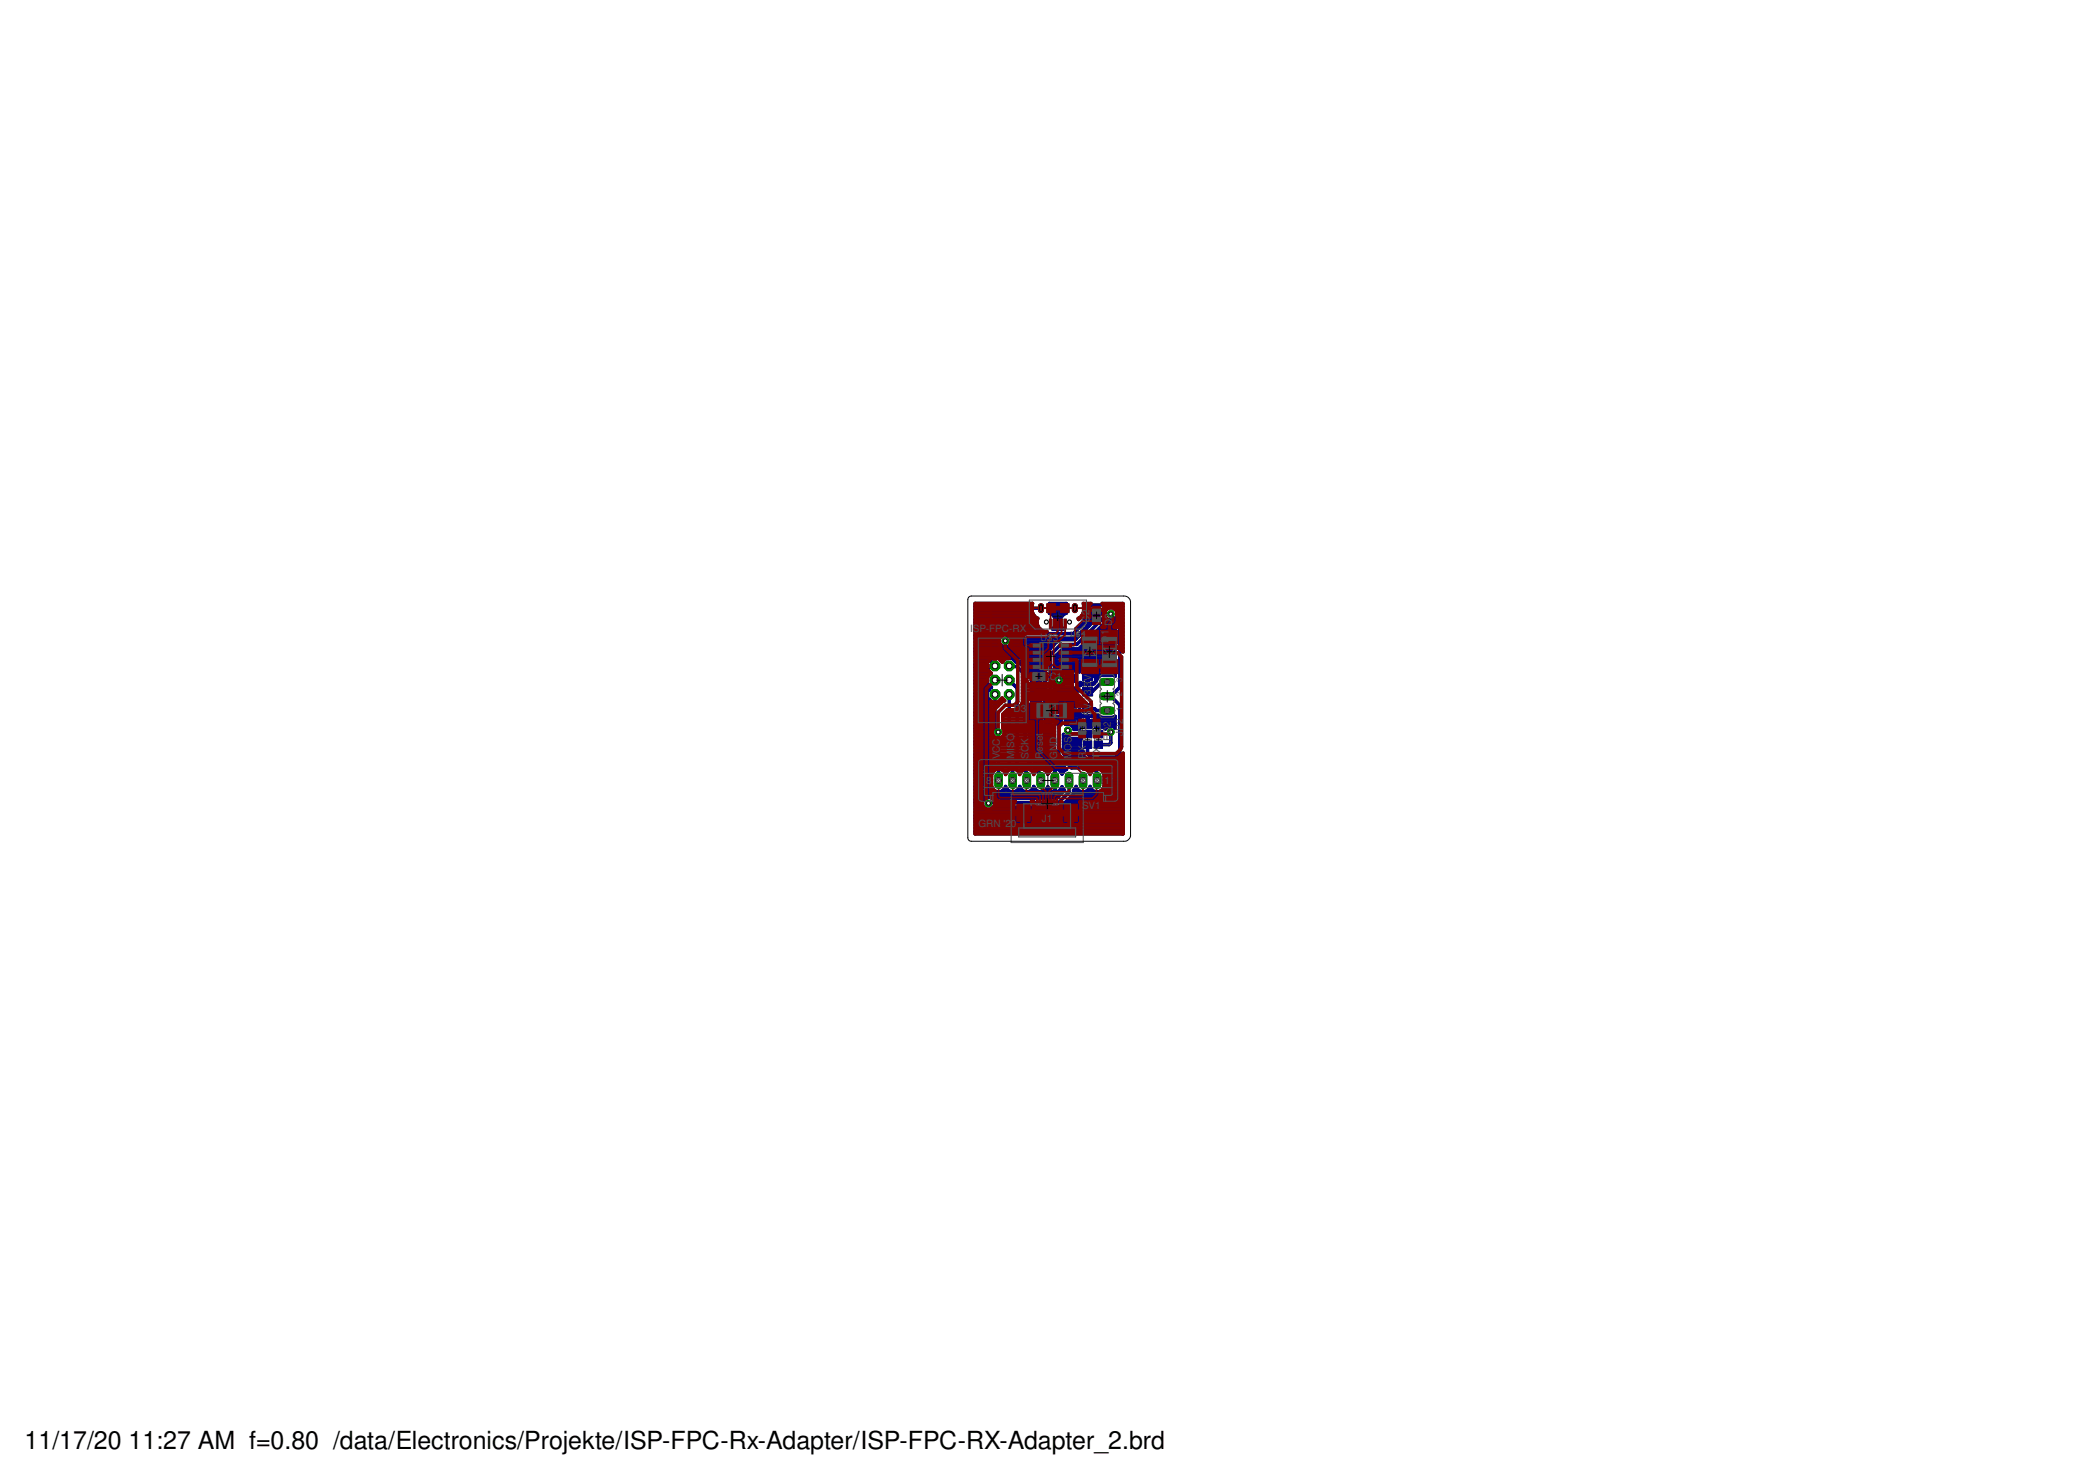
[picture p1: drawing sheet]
<svg xmlns="http://www.w3.org/2000/svg" width="297mm" height="210mm" viewBox="0 0 297 210" stroke-linecap="round" stroke-linejoin="round" font-family="sans-serif">
<defs><g id="words">
<g font-size="3.5">
<text x="3.5" y="205.4">11/17/20</text>
<text x="18.2" y="205.4">11:27 AM f=0.80 /data/Electronics/Projekte/ISP-FPC-Rx-Adapter/ISP-FPC-RX-Adapter_2.brd</text>
</g>
<g font-size="1.4" fill="#505050">
<text x="137.5" y="89.6">ISP-FPC-RX</text>
<text x="154.5" y="88.2" transform="rotate(-90 154.5 88.2)">C2</text>
<text x="157.7" y="88.7" transform="rotate(-90 157.7 88.7)">D2</text>
<text x="147.5" y="90.9">U$3</text>
<text x="157.2" y="91.1" transform="rotate(-90 157.2 91.1)">D</text>
<text x="157.2" y="90" transform="rotate(-90 157.2 90)">1</text>
<text x="143.7" y="100.9">D3</text>
<text x="148.8" y="96.4">C</text>
<text x="149.8" y="96.4">1</text>
<text x="154.7" y="101.5" transform="rotate(-90 154.7 101.5)">5V / 3.3V</text>
<text x="141.8" y="107.6" transform="rotate(-90 141.8 107.6)">V</text>
<text x="141.8" y="106.7" transform="rotate(-90 141.8 106.7)">C</text>
<text x="141.8" y="105.7" transform="rotate(-90 141.8 105.7)">C</text>
<text x="143.8" y="107.6" transform="rotate(-90 143.8 107.6)">M</text>
<text x="143.8" y="106.4" transform="rotate(-90 143.8 106.4)">I</text>
<text x="143.8" y="106" transform="rotate(-90 143.8 106)">S</text>
<text x="143.8" y="105.1" transform="rotate(-90 143.8 105.1)">O</text>
<text x="145.8" y="107.6" transform="rotate(-90 145.8 107.6)">S</text>
<text x="145.8" y="106.6" transform="rotate(-90 145.8 106.6)">C</text>
<text x="145.8" y="105.6" transform="rotate(-90 145.8 105.6)">K</text>
<text x="147.9" y="107.6" transform="rotate(-90 147.9 107.6)">R</text>
<text x="147.9" y="106.6" transform="rotate(-90 147.9 106.6)">e</text>
<text x="147.9" y="105.8" transform="rotate(-90 147.9 105.8)">s</text>
<text x="147.9" y="105.1" transform="rotate(-90 147.9 105.1)">e</text>
<text x="147.9" y="104.3" transform="rotate(-90 147.9 104.3)">t</text>
<text x="149.9" y="107.6" transform="rotate(-90 149.9 107.6)">GND</text>
<text x="151.9" y="107.6" transform="rotate(-90 151.9 107.6)">M</text>
<text x="151.9" y="106.4" transform="rotate(-90 151.9 106.4)">O</text>
<text x="151.9" y="105.3" transform="rotate(-90 151.9 105.3)">SI</text>
<text x="152.7" y="102.7" transform="rotate(-90 152.7 102.7)">L</text>
<text x="153.9" y="107.6" transform="rotate(-90 153.9 107.6)">R</text>
<text x="153.9" y="106.5" transform="rotate(-90 153.9 106.5)">X</text>
<text x="156" y="107.6" transform="rotate(-90 156 107.6)">T</text>
<text x="156" y="106.7" transform="rotate(-90 156 106.7)">X</text>
<text x="157.5" y="105.8" transform="rotate(-90 157.5 105.8)">LED2</text>
<text x="159.2" y="104.3" transform="rotate(-90 159.2 104.3)">JP2</text>
<text x="139.8" y="111.1">8</text>
<text x="156.6" y="111.1">1</text>
<text x="138.7" y="117.2">GRN '20</text>
<text x="147.7" y="116.5">J1</text>
<text x="153.4" y="114.7">SV1</text>
</g>
<g font-size="1.1" fill="#505050">
<text x="159.1" y="100.7" transform="rotate(-90 159.1 100.7)">1</text>
<text x="159.1" y="98.7" transform="rotate(-90 159.1 98.7)">2</text>
<text x="159.1" y="96.7" transform="rotate(-90 159.1 96.7)">3</text>
</g>
</g></defs>
<path d="M148.6 97.9h1.6M149.4 97.1v1.6M153.7 96.9h1M154.2 96.4v1M149 102h.8M149.4 101.6v.8M153.7 101.5h1M153.9 104.8h.6M154.2 101v.9M154.2 104.5v.6M155.4 104.8h.7M155.7 104.4v.7" fill="none" stroke="#000" stroke-width=".14"/>
<path d="M148 95.4h2.8v5h-2.8zM153.6 96.1v1.6M154.8 96.1v1.6M149.1 102.5h.6M149.1 101.5h.6M153.6 100.7v1.6M153.7 104.5v.6M154.7 104.5v.6M154.8 100.7v1.6M155.2 104.5v.6M156.2 104.5v.6" fill="none" stroke="#505050" stroke-width=".14"/>
<g fill="#505050" stroke="#505050" stroke-width=".14">
<path d="M153.6 105.1h1.1v.5h-1.1z"/>
<path d="M153.6 103.9h1.1v.5h-1.1z"/>
<path d="M146.7 96.7h1.3v2.4h-1.3z"/>
<path d="M150.8 95.8h1.2v.6h-1.2z"/>
<path d="M150.8 99.5h1.2v.6h-1.2z"/>
<path d="M150.8 97.6h1.2v.6h-1.2z"/>
<path d="M153.5 100.1h1.4v.6h-1.4z"/>
<path d="M153.5 102.2h1.4v.6h-1.4z"/>
<path d="M149.7 101.4h.5v1.1h-.5z"/>
<path d="M148.5 101.4h.6v1.1h-.6z"/>
<path d="M155.2 105.1h1.1v.5h-1.1z"/>
<path d="M155.2 103.9h1.1v.5h-1.1z"/>
<path d="M153.5 97.7h1.4v.6h-1.4z"/>
<path d="M153.5 95.5h1.4v.6h-1.4z"/>
</g>
<g fill="#000080" stroke="#000080" stroke-width=".14">
<path d="M152.1 85.7a.36 .36 0 0 1 .4-.1 .36 .36 0 0 1 .3 .3v.6a.36 .36 0 0 1-.4 .3 .36 .36 0 0 1-.4-.3z" fill-rule="evenodd"/>
<path d="M147.3 85.7a.36 .36 0 0 1 .4-.1 .36 .36 0 0 1 .3 .3v.6a.36 .36 0 0 1-.4 .3 .36 .36 0 0 1-.4-.3z" fill-rule="evenodd"/>
</g>
<g fill="#000080" stroke="#000080" stroke-width=".14">
<path d="M153.6 103.5h1.2v1h-1.2z"/>
<path d="M153.6 105h1.2v1.1h-1.2z"/>
<path d="M151.1 95.5h1.6v1.2h-1.6z"/>
<path d="M151.1 97.3h1.6v1.2h-1.6z"/>
<path d="M151.1 99.2h1.6v1.2h-1.6z"/>
<path d="M146.1 96.4h1.6v3h-1.6z"/>
<path d="M153.5 99.7h1.4v1.3h-1.4z"/>
<path d="M153.5 102h1.4v1.2h-1.4z"/>
<path d="M148.1 101.4h1.1v1.2h-1.1z"/>
<path d="M149.6 101.4h1.1v1.2h-1.1z"/>
<path d="M155.1 103.5h1.2v1h-1.2z"/>
<path d="M155.1 105h1.2v1.1h-1.2z"/>
<path d="M153.5 97.4h1.4v1.3h-1.4z"/>
<path d="M153.5 95.2h1.4v1.2h-1.4z"/>
</g>
<g fill="none" stroke="#000080" stroke-width=".51">
<path d="M138.3 86.4h8M138.3 95.1h1.9M138.3 96.9h1.7M138.3 99.6h2.1M138.3 99.2h2M138.3 98.7h1.7M138.3 98.3h1.7M138.3 97.8h1.9M138.3 97.3h2.2M138.3 96.4h1.7M138.3 96h1.7M138.3 95.5h2.1"/>
<path d="M138.3 94.6h1.7M138.3 94.1h1.7M138.3 93.7h1.9M138.3 93.2h9.9M138.3 92.8h9.9M138.3 92.3h10.2M138.3 91.9h10.6M138.3 91.4h3.6M138.3 91h3.4M138.3 90.5h3.4M138.3 90.1h3.8M138.3 89.6h4.3"/>
<path d="M138.3 88.7h8.8M138.3 88.2h8.7M138.3 87.8h8.8M138.3 87.3h8.4M138.3 86.9h8.1M138.3 86h8M140 94.4h1.1M140 95.9l.5-.5-.5-.6v-.9l.6-.6h.9l.6 .5 .5-.5h1l.5 .5 .4 .1 1.4 1.4 .1 .7h1.8l.3 .2v3.4M140 95.9v1l.6 .5-.6 .6v.9l.4 .4v4.1l.3 .4v.3l.2 .3v4.8l-.3 .6v1.6a1.03 1.03 0 0 0 1 .8 1.03 1.03 0 0 0 1-.7 1.04 1.04 0 0 0 1 .7 1.04 1.04 0 0 0 1-.7 1.02 1.02 0 0 0 1 .7 1.02 1.02 0 0 0 1-.7 1.02 1.02 0 0 0 .9 .7 1.02 1.02 0 0 0 1-.7l.3 .4M140.5 94.4l-.7 .6v16.5l1.2 1.1h8.1l.5-.5M141.1 98.4v4.9l.5 .5v6.8M141.1 94.1h.1"/>
<path d="M141.1 93.7h.1M142 93.7h.3M142.2 90h.1M142.2 90l-.5 .5v.7l.5 .5h.7l.5-.5v-.6l.2-.2h8.7h.2l1.7-1.8 .1-.2v-1.4l.7-.6h1.8l-4.4 4.3h-2.1l-.3 .1-1.7 1.7-.1 .2v8.3h-2.2M142.5 90.8v-.2l.8-.8h8.9l1.5-1.5v-1.5l1-1.1h3.3l.8 .8v10.9l-1.3 1.3M143.1 98.4v10.4l.5 .5v1.3M143.1 96.4l1.1 1.1v10.7l1.4 1.3v1.1M143.1 94.4l.1 .1h1l1.1 1.1v11.9l2.3 2.2v.9M143.1 91.4h6.3M143.2 89.2l-.3 .1-.7 .7M143.4 91h6.4M143.5 90.5h9.1"/>
<path d="M143.9 93.7h4.3M144.8 94.1h3.4M145.2 94.6h3M145.7 95.1h2.5M146 96h2.2M146 95.5h2.2M146.5 87.2l-.2-.5 .1-1.2h-8.1v32.7h20.9v-10.9l-.8 .7h-3.8l-.3-.1-.7-.7v-.7h-.2l-.2-.3v-1.5h-1.4l-.5-.3h-.2l-.3-.3v2.7l1.4 1.4h2.9l.2 .1 1.1 1.1 .2 .4v1.6a1.03 1.03 0 0 1-1 .8 1.03 1.03 0 0 1-1-.7 1.02 1.02 0 0 1-1 .7 1.02 1.02 0 0 1-1-.7l-.4 .5-.1 .6-1.5 1.5-.4 .3h-9.4l-.3 .3h-.7l-.5-.5M146.5 87.2h.1M146.5 87.2l.4 .3M146.9 87.5l.2 .2a1.21 1.21 0 0 0 .4 1.5h-9.2M146.9 87.5h.1M147.6 86.2h-4.7l-2.4 2.3v5.3l.6 .6v-1.1"/>
<path d="M148.1 99.6l-.3 .2h-1.8v7.4l1.8 1.8M148.1 96.9h.1M148.1 99.6h.1M148.1 99.2h.1M148.1 98.7h.1M148.1 98.3h.1M148.1 97.8h.1M148.1 97.3h.1M148.1 96.4h.1M148.8 85.5h2.4v1.4a1.32 1.32 0 0 0-.5 2.3h-1.5a1.31 1.31 0 0 0-.4-2.3l.1-.2zM148.8 86.9h2.4M148.9 86.4h2.2"/>
<path d="M148.9 86h2.2M149.4 87.3h1.2M149.5 95.1h3.6M149.5 96.9h1.2M149.5 99.6h1.2M149.5 99.2h1.2M149.5 98.7h1.2M149.5 98.3h1.2M149.5 97.8h1.2M149.5 97.3h1.2M149.5 96.4h1.1M149.5 96h1.1"/>
<path d="M149.5 95.5h1.1M149.5 94.6h8.6M149.5 94.1h8.6M149.5 93.7h8.6M149.5 93.2h8.6M149.6 88.7h.8M149.6 87.8h.7M149.7 88.2h.6M149.9 92.8h8.2M150.3 92.3h7.8M150.7 96.9l.1 .2-.1 .1v1.5M150.7 98.7l.1 .1-.1 .2v1.5"/>
<path d="M151 95.1l-.3 .3-.1 .7h1.4v-1M151.8 95.1v1.1h-1.2l.1 .7M151.8 96h.2M151.8 95.5h.2M151.9 99.8h2.1l.2 .1v.5l.1 .1h.9l.3 .2h1.5M151.9 96.1h-1.5l-.2 .3M152.8 95.1l.2 .1 .2-.4 .9-.1v1h1.3l-.1-.8-.3-.2h-.7v2.2M152.8 90.1h.2M153.1 91.9l-.3 .1h-2.1l-1.2 1.1v7.9h3.6M153.1 91.9l4-4.1 .8 .1 .2-.3v8.2M153.1 91.9h5M153.1 97.2h.1"/>
<path d="M153.1 96.9l-.1 .2 .1 .1M153.1 96.9v-.2l.3 .2M153.1 96.9h2M153.3 89.6h.2M153.5 91.4h4.6M153.8 89.2h.1M154 91h4.1M154.1 95.1h.2M154.1 96.4h.2M154.1 96h.2M154.1 95.5h.2M154.2 88.7h.2"/>
<path d="M154.3 88.2h.6M154.3 87.8h1M154.3 87.3h1.5M154.4 90.5h3.7M154.5 86.9h1.7M154.9 90.1h3.2M155 96.9l.2-.1-.2 .2h-1.7l-.2 .2M155.3 89.6h2.8M155.4 95.1h2.7M155.4 96.4h.1M155.4 96h.3M155.4 95.5h2.7"/>
<path d="M155.8 89.2h2.3M156.2 88.7h1.9M156.7 88.2h1.4M157 98.7h.5M157 96.6h-.8l-1.3 1.4-3-.1M157.5 98.7l1.3 1.2v6.9l-.5 .5h-3.6l-.5-.5v-1.3M157.5 87h-.5l-4.3 4.3h-2.3l-1.5 1.6v8.8l-.3 .3M157.9 87.8h.2M158.1 95.8l-.3-.1h-1.6a.96 .96 0 0 0-.8 .8l-.1 .2 .1-.8h-1.3v1M138.3 107.4h2.6M138.3 101h2.1M138.3 117.8h20.9"/>
<path d="M138.3 117.4h20.9M138.3 116.9h20.9M138.3 116.5h20.9M138.3 116h20.9M138.3 115.5h20.9M138.3 115.1h20.9M138.3 114.6h1.4M138.3 114.2h1M138.3 113.7h1M138.3 113.3h1.2M138.3 112.8h11.8M138.3 112.4h12.3"/>
<path d="M138.3 111.9h2.5M138.3 111.5h2.3M138.3 111h2.3M138.3 110.6h2.3M138.3 110.1h2.3M138.3 109.6h2.3M138.3 109.2h2.6M138.3 108.7h2.6M138.3 108.3h2.6M138.3 107.8h2.6M138.3 106.9h2.6M138.3 106.4h2.6"/>
<path d="M138.3 106h2.6M138.3 105.5h2.6M138.3 105.1h2.6M138.3 104.6h2.6M138.3 104.2h2.4M138.3 103.7h2.3M138.3 103.3h2.1M138.3 102.8h2.1M138.3 102.3h2.1M138.3 101.9h2.1M138.3 101.4h2.1M138.3 100.5h2.1"/>
<path d="M138.3 100.1h2.1M140.6 114.6h18.6M142.3 111.9h.5M144.3 111.9h.5M146 106.9h3.5M146 106.4h3.5M146 106h3.5M146 105.5h3.5M146 105.1h3.5M146 104.6h3.5M146 104.2h3.5M146 103.7h3.5"/>
<path d="M146 103.3h3.5M146 102.8h1.8M146 102.3h1.7M146 101.9h1.7M146 101.4h1.7M146 100.5h2.2M146 100.1h2.2M146.1 107.4h3.5M146.3 111.9h.5M146.6 107.8h3.4M147 108.3h3.4M147.5 108.7h3.4"/>
<path d="M147.8 109h.1M147.9 101l-.2 .2v1.5l.2 .3h1.4l.1-.1 .1 .1v4.2l.1 .2 1.6 1.7-.5 .3-.1 .3a1.05 1.05 0 0 0-1-.8 1.05 1.05 0 0 0-1.1 .8l-.1-.3-.3-.3-.3-.1M148.2 109.2h.7M148.3 111.9h.5M148.5 109.6h.1M148.8 111.9a1.07 1.07 0 0 0 1.6 0M149.5 100.5h1.2M149.5 100.1h1.2M149.6 108.9v3.4M149.6 110.6h.1M149.6 111.9h.1M149.6 111.5h.1"/>
<path d="M149.6 111h.1M149.6 110.1h.1M149.6 109.6h.1M149.6 109.2h.1M150.1 102v5.1l1.8 1.7h3.1l.5 .5v1.2l.1 .1M150.2 109.2h.8M150.4 111.9l.2-.4 .3 .5M150.4 111.9h.4M150.6 109.6h.1M150.6 114.2h8.6M150.7 100.5l.2 .3h2l.2-.2v.6l.2 .2h1.8l.1-.1 .5 .1 .5 .3h1.6l.3-.2M150.8 106.4h2.6"/>
<path d="M150.8 106h2.4M150.8 105.5h2.4M150.8 105.1h2.4M150.8 104.6h.9M150.8 104.2h.1M150.8 101l.3 .2v1.5h.7l.5 .4v.3h.8l-.1-.7h1.1v-1.2h-.8l-.3 .4M150.9 112h.1M150.9 112l-1.1 1.1h-9.2l-.1-.1h-.7l-.5 .5v.7M150.9 106.9h2.7M151 113.7h8.2M151.1 102.3h1.9M151.1 101.9h1.9"/>
<path d="M151.1 101.4h4.7M151.4 107.4h2.4M151.4 103.5l.5 .5h2.3M151.5 113.3h7.7M151.6 110.6v1.7l-1.5 1.4h-9.8l-.2 .2M151.8 107.8h2.5M151.9 102.8h1.1M152 112.8h7.2M152.2 112.4h7M152.3 103.3h.7M152.3 111.9h.5M153 101.9v.6h2.4v-.6"/>
<path d="M154.1 102.3h.2M154.1 101.9h.2M154.3 111.9h.5M155.3 108.3h3.9M155.4 102.8h2.7M155.4 102.3h2.7M155.4 101.9h2.7M155.7 103.7h.1M155.7 103.3h.1M155.8 108.7h3.4M156.2 109.2h3M156.3 111.9h2.9"/>
<path d="M156.5 109.6h2.7M156.6 111.5h2.6M156.6 111h2.6M156.6 110.6h2.6M156.6 110.1h2.6M156.7 103.3h.1M157.5 103.8v1.5l-.3 .2h-1.5M158.1 101.5v1.7l-.2-.3h-.8l-.4 .4-.2-.2h-.8v.9v-.9h-.3v-.4h-1.1v-1.2h.8l.3 .4M158.1 101.5v.1M158.7 107.8h.5M158.8 107.7h.1M159.1 107.4h.1"/>
</g>
<path d="M147.6 86.2h4.8M149 86.2h.1" fill="none" stroke="#000080" stroke-width=".25"/>
<circle cx="143.1" cy="98.4" r=".73" fill="#008000" stroke="#008000" stroke-width=".14"/>
<circle cx="143.1" cy="98.4" r=".4" fill="#fff" stroke="#000" stroke-width=".14"/>
<circle cx="141.1" cy="98.4" r=".73" fill="#008000" stroke="#008000" stroke-width=".14"/>
<circle cx="141.1" cy="98.4" r=".4" fill="#fff" stroke="#000" stroke-width=".14"/>
<circle cx="143.1" cy="96.4" r=".73" fill="#008000" stroke="#008000" stroke-width=".14"/>
<circle cx="143.1" cy="96.4" r=".4" fill="#fff" stroke="#000" stroke-width=".14"/>
<circle cx="141.1" cy="96.4" r=".73" fill="#008000" stroke="#008000" stroke-width=".14"/>
<circle cx="141.1" cy="96.4" r=".4" fill="#fff" stroke="#000" stroke-width=".14"/>
<circle cx="143.1" cy="94.4" r=".73" fill="#008000" stroke="#008000" stroke-width=".14"/>
<circle cx="143.1" cy="94.4" r=".4" fill="#fff" stroke="#000" stroke-width=".14"/>
<circle cx="141.1" cy="94.4" r=".73" fill="#008000" stroke="#008000" stroke-width=".14"/>
<circle cx="141.1" cy="94.4" r=".4" fill="#fff" stroke="#000" stroke-width=".14"/>
<path d="M141.6 110v1.2" fill="none" stroke="#008000" stroke-width="1.2"/>
<circle cx="141.6" cy="110.6" r=".4" fill="#fff" stroke="#000" stroke-width=".14"/>
<path d="M143.6 110v1.2" fill="none" stroke="#008000" stroke-width="1.2"/>
<circle cx="143.6" cy="110.6" r=".4" fill="#fff" stroke="#000" stroke-width=".14"/>
<path d="M151.6 110v1.2" fill="none" stroke="#008000" stroke-width="1.2"/>
<circle cx="151.6" cy="110.6" r=".4" fill="#fff" stroke="#000" stroke-width=".14"/>
<path d="M145.6 110v1.2" fill="none" stroke="#008000" stroke-width="1.2"/>
<circle cx="145.6" cy="110.6" r=".4" fill="#fff" stroke="#000" stroke-width=".14"/>
<path d="M147.6 110v1.2" fill="none" stroke="#008000" stroke-width="1.2"/>
<circle cx="147.6" cy="110.6" r=".4" fill="#fff" stroke="#000" stroke-width=".14"/>
<path d="M149.6 110v1.2" fill="none" stroke="#008000" stroke-width="1.2"/>
<circle cx="149.6" cy="110.6" r=".4" fill="#fff" stroke="#000" stroke-width=".14"/>
<path d="M153.6 110v1.2" fill="none" stroke="#008000" stroke-width="1.2"/>
<circle cx="153.6" cy="110.6" r=".4" fill="#fff" stroke="#000" stroke-width=".14"/>
<path d="M155.6 110v1.2" fill="none" stroke="#008000" stroke-width="1.2"/>
<circle cx="155.6" cy="110.6" r=".4" fill="#fff" stroke="#000" stroke-width=".14"/>
<path d="M156.4 100.7h1.2" fill="none" stroke="#008000" stroke-width="1.1"/>
<circle cx="157" cy="100.7" r=".36" fill="#fff" stroke="#000" stroke-width=".14"/>
<path d="M156.4 98.7h1.2" fill="none" stroke="#008000" stroke-width="1.1"/>
<circle cx="157" cy="98.7" r=".36" fill="#fff" stroke="#000" stroke-width=".14"/>
<path d="M156.4 96.6h1.2" fill="none" stroke="#008000" stroke-width="1.1"/>
<circle cx="157" cy="96.6" r=".36" fill="#fff" stroke="#000" stroke-width=".14"/>
<circle cx="141.5" cy="103.8" r=".48" fill="#008000" stroke="#008000" stroke-width=".14"/>
<circle cx="141.5" cy="103.8" r=".28" fill="#fff" stroke="#000" stroke-width=".14"/>
<circle cx="142.5" cy="90.8" r=".48" fill="#008000" stroke="#008000" stroke-width=".14"/>
<circle cx="142.5" cy="90.8" r=".28" fill="#fff" stroke="#000" stroke-width=".14"/>
<circle cx="140.1" cy="113.9" r=".48" fill="#008000" stroke="#008000" stroke-width=".14"/>
<circle cx="140.1" cy="113.9" r=".28" fill="#fff" stroke="#000" stroke-width=".14"/>
<circle cx="150.2" cy="96.4" r=".48" fill="#008000" stroke="#008000" stroke-width=".14"/>
<circle cx="150.2" cy="96.4" r=".28" fill="#fff" stroke="#000" stroke-width=".14"/>
<circle cx="157.5" cy="87" r=".48" fill="#008000" stroke="#008000" stroke-width=".14"/>
<circle cx="157.5" cy="87" r=".28" fill="#fff" stroke="#000" stroke-width=".14"/>
<circle cx="151.4" cy="103.5" r=".48" fill="#008000" stroke="#008000" stroke-width=".14"/>
<circle cx="151.4" cy="103.5" r=".28" fill="#fff" stroke="#000" stroke-width=".14"/>
<circle cx="157.5" cy="103.8" r=".48" fill="#008000" stroke="#008000" stroke-width=".14"/>
<circle cx="157.5" cy="103.8" r=".28" fill="#fff" stroke="#000" stroke-width=".14"/>
<g fill="#800000" stroke="#800000" stroke-width=".14">
<path d="M146 92.3h1.8v.4h-1.8z"/>
<path d="M150.2 92.3h1.8v.4h-1.8z"/>
<path d="M146 91.2h1.8v.5h-1.8z"/>
<path d="M146 93.3h1.8v.4h-1.8z"/>
<path d="M146 94.3h1.8v.5h-1.8z"/>
<path d="M150.2 91.2h1.8v.5h-1.8z"/>
<path d="M150.2 93.3h1.8v.4h-1.8z"/>
<path d="M150.2 94.3h1.8v.5h-1.8z"/>
<path d="M149.8 87.7h.4v1.4h-.4z"/>
<path d="M149.3 87.7h.3v1.4h-.3z"/>
<path d="M150.3 87.7h.4v1.4h-.4z"/>
<path d="M150.9 87.7h.3v1.4h-.3z"/>
<path d="M148.8 87.7h.3v1.4h-.3z"/>
<path d="M150.3 85.6h1.3v1.2h-1.3z"/>
<path d="M148.4 85.6h1.3v1.2h-1.3z"/>
<path d="M153.3 89.3h2.4v2h-2.4z"/>
<path d="M153.3 93.5h2.4v2h-2.4z"/>
<path d="M147.5 95.3h1.1v1.2h-1.1z"/>
<path d="M146 95.3h1.1v1.2h-1.1z"/>
<path d="M154.9 87.4h1.2v1.1h-1.2z"/>
<path d="M154.9 85.9h1.2v1.1h-1.2z"/>
<path d="M156.1 93.5h2.4v2h-2.4z"/>
<path d="M156.1 89.3h2.4v2h-2.4z"/>
<path d="M146 99.5h2v2.4h-2z"/>
<path d="M150.2 99.5h2v2.4h-2z"/>
<path d="M153 101.9h.9v1h-.9z"/>
<path d="M153 103.6h.9v1h-.9z"/>
<path d="M155 103.6h1v1h-1z"/>
<path d="M155 101.9h1v1h-1z"/>
<path d="M146.9 113.3h.3v.7h-.3z"/>
<path d="M147.3 113.3h.3v.7h-.3z"/>
<path d="M147.7 113.3h.3v.7h-.3z"/>
<path d="M148.1 113.3h.3v.7h-.3z"/>
<path d="M148.5 113.3h.3v.7h-.3z"/>
<path d="M148.9 113.3h.3v.7h-.3z"/>
<path d="M149.4 113.3h.2v.7h-.2z"/>
<path d="M149.7 113.3h.3v.7h-.3z"/>
<path d="M144.2 114h1.9v2.4h-1.9z"/>
<path d="M150.9 114h1.9v2.4h-1.9z"/>
</g>
<g fill="#800000" stroke="#800000" stroke-width=".14">
<path d="M152.1 85.7a.36 .36 0 0 1 .4-.1 .36 .36 0 0 1 .3 .3v.6a.36 .36 0 0 1-.4 .3 .36 .36 0 0 1-.4-.3z" fill-rule="evenodd"/>
<path d="M147.3 85.7a.36 .36 0 0 1 .4-.1 .36 .36 0 0 1 .3 .3v.6a.36 .36 0 0 1-.4 .3 .36 .36 0 0 1-.4-.3z" fill-rule="evenodd"/>
</g>
<g fill="none" stroke="#800000" stroke-width=".25">
<path d="M149 86.2l-8.5 .1v6.1l.5 .5v1.5M149 86.2h.1M149 86.2l-.1 .1v2.1M149.4 94.1l.4 .4h1.3M149.4 94.1l-.5 .5v1l-.3 .3h-.5M150 88.4v1.1l-.4 .3h-.7l-.5 .5h-2.8l-.3 .3v.7l.2 .2h1.4M150.5 88.4v1.3l-.6 .6h-.8l-.5 .5v1l-.6 .7h-1.1M151 86.2h4.2l.3 .3M151 88.4v1.5l-.8 .9h-.6l-.2 .3v3M154.5 90.3l.2 .2M155.5 88h-2.1l-1 1v2.3l-.1 .2h-1.2M141.6 110.6v2.2l.2 .3h5.2l.1 .1v.5"/>
<path d="M143.6 110.6v1.9l.1 .1h3.6l.2 .3v.8M145.6 110.6l-.1 1.5 .1 .1h2l.3 .3v1.2M147 100.7v5.5l2.6 2.6h3.1l.7 .8v.9l.2 .1M147.6 110.6v1.1l.1 .1h.3l.3 .3v1.6M147.6 110.6h.1M149.6 110.6v1l-.4 .1-.5 .5v1.5M151.2 100.7l-.2 1h-1.1l-.3-.2M151.6 110.6v1.4l-.2 .2h-2.1l-.2 .2v1.3M153.5 110.6v2l-.1 .1h-3.7l-.2 .3v.7M153.6 110.6h-.1M155.6 110.6l-.1 .1v1.8l-.6 .7h-5v.5"/>
</g>
<g fill="none" stroke="#800000" stroke-width=".51">
<path d="M138.3 95.1h1.9M138.3 99.6h.9M138.3 99.2h.9M138.3 98.7h.9M138.3 98.3h.9M138.3 97.8h.9M138.3 97.3h1M138.3 96.9h1.4M138.3 96.4h1.7M138.3 96h1.7M138.3 95.5h2.1M138.3 94.6h1.7"/>
<path d="M138.3 94.1h1.7M138.3 93.7h1.9M138.3 93.2h4.7M138.3 92.8h4.3M138.3 92.3h3.8M138.3 91.9h3.6M138.3 91.4h3.6M138.3 91h3.4M138.3 90.5h3.4M138.3 90.1h3.8M138.3 89.6h10M138.3 89.2h9.1"/>
<path d="M138.3 88.7h8.8M138.3 88.2h8.7M138.3 87.8h8.8M138.3 87.3h8.4M138.3 86.9h8.1M138.3 86.4h8M138.3 86h8M140 94.4h1.1M140 95.9v.7l-.7 .7-.1 .2v16.2l.1 .2M140.5 99.6h1.5M141.1 96.4l-1.3 1.2v16l.3 .3M141.1 93.3v1.1"/>
<path d="M141.1 94.1h.1M141.1 93.7h.1M141.9 99.2h.4M142 93.7h.3M142.2 92.4h.1M142.5 90.8v1l1.8 1.8v5.8l-.5 .5h-1.3l-1 1.1v2.8M143 90.1h2.1M143.2 91.4h1.6M143.4 91h1.4M143.4 90.5h1.4M143.5 91.9h1.6M144 92.3h1.6"/>
<path d="M144.1 91.8l1.2 1.3v2.5l.3 .3h.9M144.4 92.8h1.2M144.9 93.2l.1 .3v6.1l-.1 .2-.7 .7-.3 .1h-1.1l-.6 .6v2l.2 .2v.7l-.5 .5h-.7l-.5-.5v-.7l.2-.2v-2.4l.1-.2 1.2-1.2 .3-.1-.4-.4-.6 .6h-.9l-.1-.1v13.6M144.9 93.2l-1.7-1.6v-.2l.2-.2v-.7l-.5-.5h-.7l-.5 .5v.7l.2 .2v.6l.1 .2 1.1 1.1h-.5l-.5 .5-.6-.5h-.9l-.6 .6v.9l.5 .6-.5 .5M144.9 93.2h.7M144.9 99.6h.7M145 95.1h.6M145 99.2h.8M145 98.7h8.1M145 98.3h7.6M145 97.8h7.1M145 97.3h7"/>
<path d="M145 96.9h.8M145 96.4h.6M145 96h.6M145 95.5h.6M145 94.6h.6M145 94.1h.6M145 93.7h.6M145.6 93.5h2.6M145.6 93.2l.1 .8M145.6 95.9h1v1M145.7 94h.1M145.7 94l-.1 2.7 .4 .2h1.1h.2"/>
<path d="M146.5 87.2l-.2-.5 .1-1.2h-8.1v32.7h20.9v-11.5l-.6 .7M146.5 95.9l.1 1.8 .3 .2h2.7l.6-.5v-1M146.5 87.2h.1M146.5 95.9v1M146.5 87.2l.4 .3M146.5 96.9h.1M146.5 96.4h.1M146.5 96h.1M146.9 87.5h.1M146.9 87.5l.2 .2a1.31 1.31 0 0 0 1.3 1.8l-.3 .3h-2.6l-.2 .1-.5 .6v.9a.78 .78 0 0 0 .9 .6v1l-.1 .2M146.9 93.5h.1M147.3 96.9h.1"/>
<path d="M148.1 94h.1M148.2 94.6h.2M148.2 94.1h.4M148.2 93.2l-.1-.2 .8-.6v1.5a.87 .87 0 0 0-.5 1h-.2l-.1-.9M148.2 93.2l-.1 .8M148.2 93.7h.7M148.2 93.2h.7M148.3 99.2h1.7M148.4 99.6h1.4M148.8 96.9h3.2M148.9 92.8h-.5M149 96.4h3"/>
<path d="M149.1 86.1h1.8v.2h-1.8zM149.3 96h2.7M149.4 95.1h.5l.1 .1h2v2.4l.1 .2M149.4 95.5h2.6M149.7 95.1l-.3-.2v.8l-.4 .6v.4l-.2 .2h-1.5M151.1 92.5h7.3l.6 .6v12.7l-.1 .4-.6 .6h-7.4l-.7-.8v-3l.4-.5h2.8v-.1M151.1 93.5h1.5l.1 .1v3.8l2 2v1.1l-.2 .2M152.1 97.8l2 1.9v.4h-1.5v-.7l-.2-.3h-2.3l-.3 .3v1.6a.53 .53 0 0 0-.6 .1 .53 .53 0 0 0 0 .7l.4 .4 .4 .1-.5 .6v3.3l.1 .2 .9 1M152.4 99.2h1.1M152.6 99.6h1.4M152.9 87.8h.1M153.1 87.5h.1"/>
<path d="M153.3 87.3h1.2M153.5 87.2l-.4 .3M153.5 87.2h.1M153.5 87.2l.1-.5v-1.2h1.1l-.3 .4 .1 1.4M153.6 86.9h.8M153.6 86.4h.8M153.6 86h.8M154.4 86.4h1M154.5 87.3v.2h-1.2l-.4 .3v-.1l.2-.2M154.5 90.3v2.1l-.2 .1M154.5 94.5h2.8M155.4 86.4v.1"/>
<path d="M155.5 86.4h1M155.5 86.4v.1M156.4 88.7h.3M156.5 87.3v1.4l-.2 .2h.4v-.4l.1-.5M156.5 88.2h.2M156.5 87.8h.6M156.5 87.3h.2M156.5 86.9h.2M156.5 86.4h.4M156.5 86h2.7M156.8 88v.1M156.9 88l.2-.2-.4-.4v-.7l.4-.5h.8l.4 .5 .1 .5v1l-.5 .6v.1h.8l.2 .2"/>
<path d="M156.9 88h.1M156.9 88h-.1M157.5 87l.2 .3 .1 .7-.4 .3-.1 .4v1.6M158 88.7h1.2M158.1 86.4h1.1M158.3 86.9h.9M158.4 88.2h.8M158.4 87.8h.8M158.4 87.3h.8M158.6 91.9h.6M158.9 91.4h.3M158.9 91h.3"/>
<path d="M158.9 90.5h.3M158.9 90.1h.3M158.9 89.6h.3M158.9 89.2h.3M159.2 92.3h.1M159.2 85.6l-2.9-.1 .2 .4v1.4M159.2 85.6h.1M159.2 85.6v6.8l-.7-.6h-3.4v-.1h3.6l.2-.2v-2.4M138.3 100.1h.9M138.3 102.3h.9M138.3 117.8h20.9M138.3 117.4h20.9"/>
<path d="M138.3 116.9h20.9M138.3 116.5h5.4M138.3 116h5.4M138.3 115.5h5.4M138.3 115.1h6.6M138.3 114.6h1.4M138.3 114.2h1M138.3 113.7h.9M138.3 113.3h.9M138.3 112.8h.9M138.3 112.4h.9M138.3 111.9h.9"/>
<path d="M138.3 111.5h.9M138.3 111h.9M138.3 110.6h.9M138.3 110.1h.9M138.3 109.6h.9M138.3 109.2h.9M138.3 108.7h.9M138.3 108.3h.9M138.3 107.8h.9M138.3 107.4h.9M138.3 106.9h.9M138.3 106.4h.9"/>
<path d="M138.3 106h.9M138.3 105.5h.9M138.3 105.1h.9M138.3 104.6h.9M138.3 104.2h.9M138.3 103.7h.9M138.3 103.3h.9M138.3 102.8h.9M138.3 101.9h.9M138.3 101.4h.9M138.3 101h.9M138.3 100.5h.9"/>
<path d="M139.3 113.9h.1M139.3 113.9v.3M139.3 114.2l.5 .5h.7l.5-.5M140.5 100.1h1M140.5 102.3h.4M140.5 113l.5 .5v.7M140.5 113h.1M140.5 112.8h.6M140.5 112.4h.6M140.5 111.9h.3M140.5 111.5h.1M140.5 111h.1"/>
<path d="M140.5 110.6h.1M140.5 110.1h.1M140.5 109.6h.1M140.5 109.2h.5M140.5 108.7h8.3M140.5 108.3h7.8M140.5 107.8h7.4M140.5 107.4h6.9M140.5 106.9h6.5M140.5 106.4h6.1M140.5 106h6M140.5 105.5h6"/>
<path d="M140.5 105.1h6M140.5 104.6h6M140.5 104.2h.2M140.5 103.7h.2M140.5 103.3h.3M140.5 102.8h.4M140.5 101.9h.4M140.5 101.4h.4M140.5 101h.4M140.5 100.5h.6M140.6 114.6h3.1M140.8 113.3h.5"/>
<path d="M141 114.2h2.7M141 113.7h2.8M142.2 102.3h4.3v4l.1 .2 2.5 2.6-.3 .2-.3 .4a1.01 1.01 0 0 0-1-.7 1.01 1.01 0 0 0-.9 .8 1.02 1.02 0 0 0-1-.8 1.02 1.02 0 0 0-1 .8 1.03 1.03 0 0 0-1-.8 1.03 1.03 0 0 0-1 .8 1.03 1.03 0 0 0-1-.8 1.03 1.03 0 0 0-1 .8v1.6l.1 .4 .4 .3v1l.6 .5h2.3l-.3 .2v1.2h1.2v1.9h-.8l-.3-.2-.1-.2M142.2 102.8h4.3M142.2 101.9h3.4M142.2 101.4h3.4M142.2 109.2h.8M142.2 103.3h4.3M142.3 104.2h4.2M142.4 103.7h4.1M142.4 101h3.2M142.5 109.6h.1"/>
<path d="M143.7 116.5v-1.1h2.8v1.1M144.1 100.5h1.5M144.2 109.2h.8M144.5 109.6h.1M144.6 100.1h1M144.9 116.5h.5M144.9 116h.5M144.9 115.5h.5M145.4 115.1h6.2M145.9 102.3l-.3-.2v-2.7l.3-.3h2.3l.2 .3v2.7l-.2 .2M146.2 109.2h.8M146.5 113.7h.1"/>
<path d="M146.5 116.5h3.9M146.5 116h3.9M146.5 115.5h3.9M146.5 114.6h3.9M146.5 114.2h.1M146.5 109.6h.1M147.6 106l2.3 2.3h2.9l.8 .7a.95 .95 0 0 1 1 .8 1.03 1.03 0 0 1 1-.8 1.03 1.03 0 0 1 1 .8v1.6l-.2 .4-.4 .3-.1 .7M147.6 106h1.9M147.6 105.5h1.9M147.6 105.1h1.9M147.6 104.6h1.9M147.6 104.2h1.9"/>
<path d="M147.6 103.7h1.9M147.6 103.3h1.9M147.6 102.8h1.9M148 106.4h1.6M148.2 109.2h.7M148.4 100.1h1.4M148.4 101.9h.9M148.4 101.4h.7M148.4 101h1.1M148.4 100.5h1.4M148.5 106.9h1.6M148.5 109.6h.1"/>
<path d="M148.7 114.3v.1M148.9 107.4h1.6M149.4 107.8h9.8M149.8 108.3h9.4M149.9 102.3h-2.3v3.7M150.4 114.2h.1M150.4 113.8h.1M150.4 113.7h.1M150.4 116.5v-1.1h2.8v1.1M150.5 113.7h-.1v.5l-.2 .2h-3.4l-.2-.2-.1-.6h-.3l.3 .2v1.2h-1.1v1.9h.7l.3-.2 .1-.2M150.5 113.7l-.1 1.3h1.2v1.9h-.8l-.3-.2-.1-.2M150.5 107.4l.3 .1h7.6l.2-.1"/>
<path d="M150.9 100.4l.3 .3h3.5l.5 .5v1l.3 .2M151.4 103.5v.3l.3 .2h1.7v.1M151.6 116.5h.5M151.6 116h.5M151.6 115.5h.5M152.1 115.1h7.1M153.2 113.7h6M153.2 116.5h6M153.2 116h6M153.2 115.5h6M153.2 114.6h6M153.2 114.2h6"/>
<path d="M153.3 108.7h5.9M154.2 109.2h.7M154.5 109.6h.1M155.5 113.3h3.7M155.5 110.6h.1M155.9 112.8l-.7 .8-.2 .1h-1.9l.1 .2v1.1h-1.1v1.9h.7l.3-.2 .1-.2M155.9 112.8h3.3M156 112.4h3.2M156.2 109.2h3M156.3 111.9h2.9M156.5 109.6h2.7M156.6 111.5h2.6"/>
<path d="M156.6 111h2.6M156.6 110.6h2.6M156.6 110.1h2.6M157.5 103.8l-.3 .2h-1.6l-.1 .1M158.6 107.4h.6M159.1 106.9h.1"/>
</g>
<circle cx="143.1" cy="98.4" r=".73" fill="#008000" stroke="#008000" stroke-width=".14"/>
<circle cx="143.1" cy="98.4" r=".4" fill="#fff" stroke="#000" stroke-width=".14"/>
<circle cx="141.1" cy="98.4" r=".73" fill="#008000" stroke="#008000" stroke-width=".14"/>
<circle cx="141.1" cy="98.4" r=".4" fill="#fff" stroke="#000" stroke-width=".14"/>
<circle cx="143.1" cy="96.4" r=".73" fill="#008000" stroke="#008000" stroke-width=".14"/>
<circle cx="143.1" cy="96.4" r=".4" fill="#fff" stroke="#000" stroke-width=".14"/>
<circle cx="141.1" cy="96.4" r=".73" fill="#008000" stroke="#008000" stroke-width=".14"/>
<circle cx="141.1" cy="96.4" r=".4" fill="#fff" stroke="#000" stroke-width=".14"/>
<circle cx="143.1" cy="94.4" r=".73" fill="#008000" stroke="#008000" stroke-width=".14"/>
<circle cx="143.1" cy="94.4" r=".4" fill="#fff" stroke="#000" stroke-width=".14"/>
<circle cx="141.1" cy="94.4" r=".73" fill="#008000" stroke="#008000" stroke-width=".14"/>
<circle cx="141.1" cy="94.4" r=".4" fill="#fff" stroke="#000" stroke-width=".14"/>
<path d="M141.6 110v1.2" fill="none" stroke="#008000" stroke-width="1.2"/>
<circle cx="141.6" cy="110.6" r=".4" fill="#fff" stroke="#000" stroke-width=".14"/>
<path d="M143.6 110v1.2" fill="none" stroke="#008000" stroke-width="1.2"/>
<circle cx="143.6" cy="110.6" r=".4" fill="#fff" stroke="#000" stroke-width=".14"/>
<path d="M151.6 110v1.2" fill="none" stroke="#008000" stroke-width="1.2"/>
<circle cx="151.6" cy="110.6" r=".4" fill="#fff" stroke="#000" stroke-width=".14"/>
<path d="M145.6 110v1.2" fill="none" stroke="#008000" stroke-width="1.2"/>
<circle cx="145.6" cy="110.6" r=".4" fill="#fff" stroke="#000" stroke-width=".14"/>
<path d="M147.6 110v1.2" fill="none" stroke="#008000" stroke-width="1.2"/>
<circle cx="147.6" cy="110.6" r=".4" fill="#fff" stroke="#000" stroke-width=".14"/>
<path d="M149.6 110v1.2" fill="none" stroke="#008000" stroke-width="1.2"/>
<circle cx="149.6" cy="110.6" r=".4" fill="#fff" stroke="#000" stroke-width=".14"/>
<path d="M153.6 110v1.2" fill="none" stroke="#008000" stroke-width="1.2"/>
<circle cx="153.6" cy="110.6" r=".4" fill="#fff" stroke="#000" stroke-width=".14"/>
<path d="M155.6 110v1.2" fill="none" stroke="#008000" stroke-width="1.2"/>
<circle cx="155.6" cy="110.6" r=".4" fill="#fff" stroke="#000" stroke-width=".14"/>
<path d="M156.4 100.7h1.2" fill="none" stroke="#008000" stroke-width="1.1"/>
<circle cx="157" cy="100.7" r=".36" fill="#fff" stroke="#000" stroke-width=".14"/>
<path d="M156.4 98.7h1.2" fill="none" stroke="#008000" stroke-width="1.1"/>
<circle cx="157" cy="98.7" r=".36" fill="#fff" stroke="#000" stroke-width=".14"/>
<path d="M156.4 96.6h1.2" fill="none" stroke="#008000" stroke-width="1.1"/>
<circle cx="157" cy="96.6" r=".36" fill="#fff" stroke="#000" stroke-width=".14"/>
<circle cx="141.5" cy="103.8" r=".48" fill="#008000" stroke="#008000" stroke-width=".14"/>
<circle cx="141.5" cy="103.8" r=".28" fill="#fff" stroke="#000" stroke-width=".14"/>
<circle cx="142.5" cy="90.8" r=".48" fill="#008000" stroke="#008000" stroke-width=".14"/>
<circle cx="142.5" cy="90.8" r=".28" fill="#fff" stroke="#000" stroke-width=".14"/>
<circle cx="140.1" cy="113.9" r=".48" fill="#008000" stroke="#008000" stroke-width=".14"/>
<circle cx="140.1" cy="113.9" r=".28" fill="#fff" stroke="#000" stroke-width=".14"/>
<circle cx="150.2" cy="96.4" r=".48" fill="#008000" stroke="#008000" stroke-width=".14"/>
<circle cx="150.2" cy="96.4" r=".28" fill="#fff" stroke="#000" stroke-width=".14"/>
<circle cx="157.5" cy="87" r=".48" fill="#008000" stroke="#008000" stroke-width=".14"/>
<circle cx="157.5" cy="87" r=".28" fill="#fff" stroke="#000" stroke-width=".14"/>
<circle cx="151.4" cy="103.5" r=".48" fill="#008000" stroke="#008000" stroke-width=".14"/>
<circle cx="151.4" cy="103.5" r=".28" fill="#fff" stroke="#000" stroke-width=".14"/>
<circle cx="157.5" cy="103.8" r=".48" fill="#008000" stroke="#008000" stroke-width=".14"/>
<circle cx="157.5" cy="103.8" r=".28" fill="#fff" stroke="#000" stroke-width=".14"/>
<g fill="none" stroke="#505050" stroke-width=".14">
<path d="M145.5 96v-5.6h-6.8v12h6.8v-5.6M145.9 85h8.2v3.3l-.9 .9h-6.5l-.8-.9zM147 96.4h.6M147 95.4h.6M147.4 99.8h3.4M151.9 89.5v.6l.1 .1h.2l.1-.1v-.6M152.8 89.4v.9M153.1 89.7l-.1-.2h-.3l-.1 .2 .1 .2h.3l.1 .1-.1 .2h-.3l-.1-.1M153.6 90.7v3.4M153.8 89.9h-.4l.3-.4v.7M154.9 86.9v.6M155.5 90.7v3.4"/>
<path d="M156 95.8l.2-.2h1.6l.2 .2v1.7l-.2 .2 .2 .2v1.6l-.2 .2 .2 .2v1.6l-.2 .2h-1.6l-.2-.2v-1.6l.2-.2-.2-.2v-1.6l.2-.2-.2-.2zM156 86.9v.6M156.3 90.7v3.4M158.2 90.7v3.4M138.9 107.8l.2-.1h19a.37 .37 0 0 1 .4 .4v5.1a.4 .4 0 0 1-.4 .4h-1.6v-1.3h-15.7v1.3h-1.7a.4 .4 0 0 1-.4-.4v-5.1zM139.6 111.6h18.1M139.6 109.6h18.1M140.5 112.7v.9M140.8 112.7h-1l-.2-.1v-3.9l.1-.2h17.9l.1 .2-.1 3.9-.1 .1h-1M141.3 110.9h.6M141.3 110.3h.6M141.3 110.3v.6"/>
<path d="M141.3 110.3l.6 .6M141.9 110.3v.6M141.9 110.3l-.6 .6M143.3 110.9h.6M143.3 110.3h.6M143.3 110.3v.6M143.3 110.3l.6 .6M143.4 112.5h10.2v6.9h-10.2zM143.9 110.3v.6M143.9 110.3l-.6 .6M145.2 116.7v.6h6.6M145.3 110.9h.6"/>
<path d="M145.3 110.3h.6M145.3 110.3l.6 .6M145.3 110.3v.6M145.9 110.3v.6M145.9 110.3l-.6 .6M147.3 110.9h.6M147.3 110.3h.6M147.3 110.3l.6 .6M147.3 110.3v.6M147.4 101.7h3.4M147.9 110.3v.6M147.9 110.3l-.6 .6"/>
<path d="M149.3 110.9h.6M149.3 110.3h.6M149.3 110.3v.6M149.3 110.3l.6 .6M149.9 110.3v.6M149.9 110.3l-.6 .6M151.3 110.9h.6M151.3 110.3h.6M151.3 110.3v.6M151.3 110.3l.6 .6M151.8 116.7v.6M151.9 110.3v.6"/>
<path d="M151.9 110.3l-.6 .6M153 102.9v.7M153.3 110.9h.6M153.3 110.3h.6M153.3 110.3v.6M153.3 110.3l.6 .6M153.9 110.3v.6M153.9 110.3l-.6 .6M153.9 102.9v.7M155 102.9v.7M155.3 110.9h.6M155.3 110.3h.6"/>
<path d="M155.3 110.3v.6M155.3 110.3l.6 .6M155.9 110.3v.6M155.9 110.3l-.6 .6M156 102.9v.7M156.8 112.7v.9"/>
</g>
<path d="M147.5 91.1h3v3.8h-3zM147.9 91.1v3.8M154.5 91.8l.8 1.1h-1.6zM156.5 91.9h1.6l-.8 1.1zM144.4 117.3h8.1v1.3h-8.1zM145.2 117.3v-3.4h6.6v3.4M148.5 100.7l1.1-.8v1.6z" fill="none" stroke="#505050" stroke-width=".17"/>
<g fill="#505050" stroke="#505050" stroke-width=".14">
<path d="M152.9 103h.1v.3h-.1z"/>
<path d="M153.9 103h.1v.3h-.1z"/>
<path d="M153.3 103h.3v.3h-.3z"/>
<path d="M155.9 103.3h.1v.2h-.1z"/>
<path d="M154.9 103.3h.1v.2h-.1z"/>
<path d="M155.3 103.3h.3v.2h-.3z"/>
<path d="M146.5 91.3h.9v.4h-.9z"/>
<path d="M146.5 92.3h.9v.4h-.9z"/>
<path d="M146.5 93.3h.9v.4h-.9z"/>
<path d="M146.5 94.3h.9v.4h-.9z"/>
<path d="M150.6 94.3h.9v.4h-.9z"/>
<path d="M150.6 93.3h.9v.4h-.9z"/>
<path d="M150.6 92.3h.9v.4h-.9z"/>
<path d="M150.6 91.3h.9v.4h-.9z"/>
<path d="M153.5 94h2v.4h-2z"/>
<path d="M153.5 90.3h2v.4h-2z"/>
<path d="M153.6 91.2h1.9v.7h-1.9z"/>
<path d="M147.6 95.3h.6v1.2h-.6z"/>
<path d="M146.4 95.3h.6v1.2h-.6z"/>
<path d="M154.9 87.5h1.1v.6h-1.1z"/>
<path d="M154.9 86.3h1.1v.6h-1.1z"/>
<path d="M156.7 100.5h.5v.5h-.5z"/>
<path d="M156.7 98.4h.5v.5h-.5z"/>
<path d="M156.7 96.4h.5v.5h-.5z"/>
<path d="M156.3 90.3h2v.5h-2z"/>
<path d="M156.3 94.1h2v.4h-2z"/>
<path d="M156.3 92.8h1.9v.8h-1.9z"/>
<path d="M150.8 99.7h.4v2h-.4z"/>
<path d="M147 99.7h.4v2h-.4z"/>
<path d="M148 99.8h.7v1.9h-.7z"/>
<path d="M152.9 102.4h1.1v.5h-1.1z"/>
<path d="M152.9 103.6h1.1v.5h-1.1z"/>
<path d="M154.9 103.6h1.1v.5h-1.1z"/>
<path d="M154.9 102.4h1.1v.5h-1.1z"/>
</g>
<g fill="none" stroke="#000" stroke-width=".14">
<path d="M137.3 84.7l.4-.2h21.6a.91 .91 0 0 1 1 .7l-.1 33.5a.93 .93 0 0 1-.9 .5h-21.6l-.4-.2-.1-.3v-33.7zM141.3 96.4h1.6M142.1 95.6v1.6M146.9 95.9h.8M147.3 95.5v.8M147.5 85.7h.2l.1 .2v.6l-.2 .2-.2-.2zM148.3 93h1.4M149 92.3v1.4M149.1 99.9v1.6M149.4 87.3h1.2M150 86.7v1.3M152.3 85.7h.2l.1 .2v.7l-.2 .1-.2-.2v-.6z"/>
<path d="M153.8 92.4h1.4M154.5 91.7v1.4M155 87.2h1M155.5 86.7v1M156.2 98.7h1.6M156.5 92.4h1.6M157 97.9v1.6M157.3 91.6v1.6M147.7 113.9h1.6M147.8 110.6h1.6M148.3 100.7h1.6M148.5 113.1v1.6"/>
<path d="M148.6 109.8v1.6M153.1 103.3h.7M153.4 103v.5M155.1 103.3h.8M155.5 102.8v.9"/>
<circle cx="151.6" cy="88.2" r=".28"/>
</g>
<circle cx="151.6" cy="88.2" r=".28" fill="#fff" stroke="#000" stroke-width=".14"/>
<circle cx="148.4" cy="88.2" r=".28" fill="none" stroke="#000" stroke-width=".14"/>
<circle cx="148.4" cy="88.2" r=".28" fill="#fff" stroke="#000" stroke-width=".14"/>
<use href="#words"/>
</svg>
